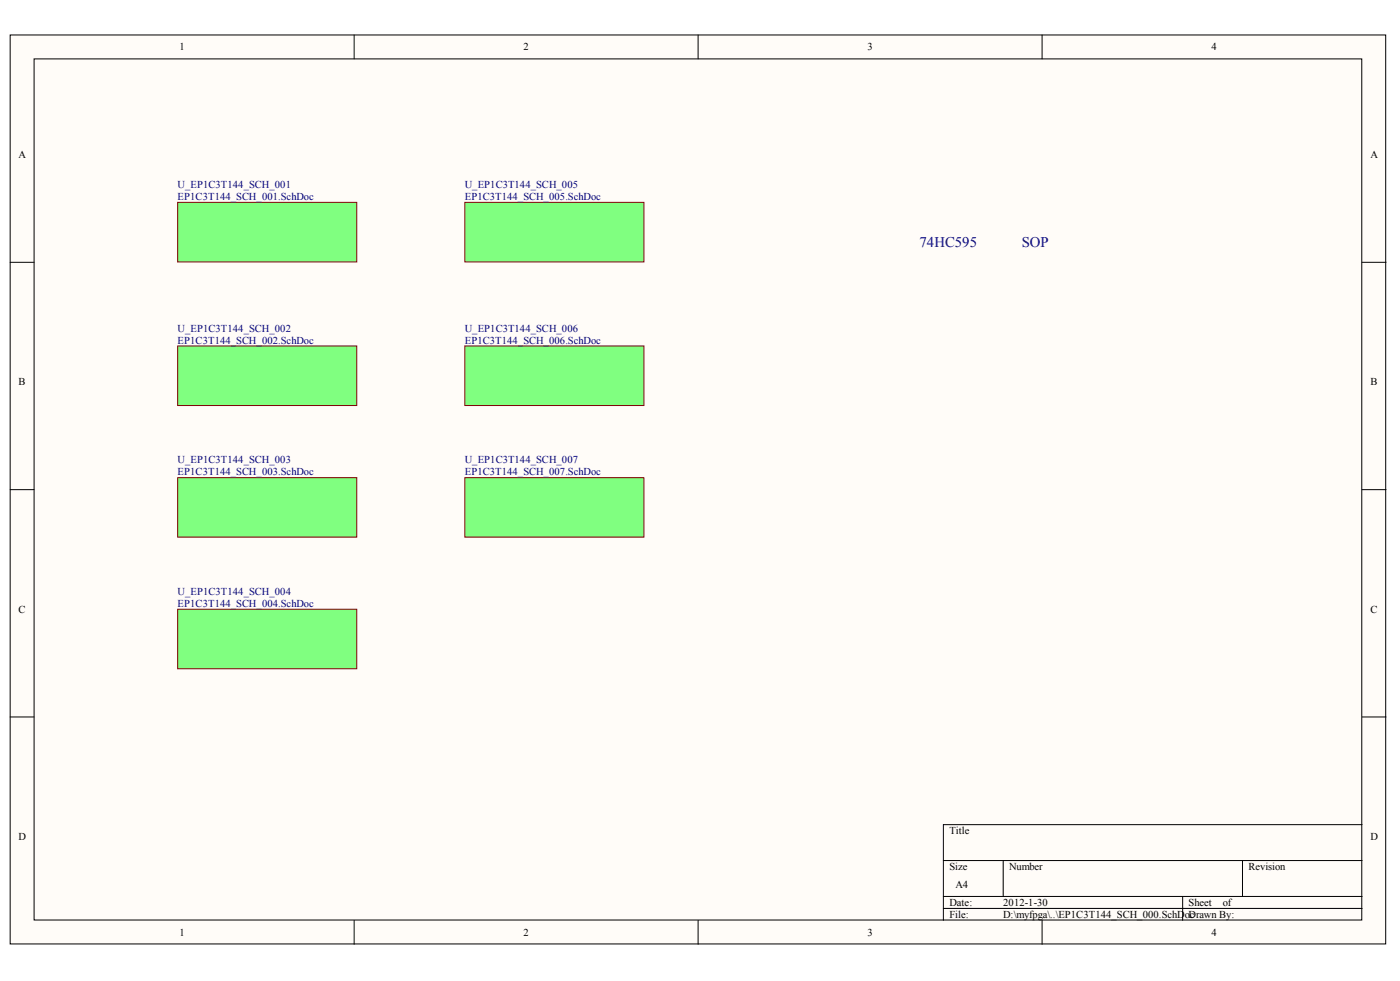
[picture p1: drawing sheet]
<svg xmlns="http://www.w3.org/2000/svg" width="291mm" height="204mm" viewBox="0 0 291 204" stroke-linecap="round" stroke-linejoin="round" font-family="sans-serif">
<defs><g id="words">
<g font-size="3.1" fill="#000080">
<text x="191.1" y="51.3">74HC595</text>
<text x="212.4" y="51.3">SOP</text>
</g>
<g font-size="2.2">
<text x="37.3" y="10.5">1</text>
<text x="108.8" y="10.5">2</text>
<text x="180.3" y="10.5">3</text>
<text x="251.9" y="10.5">4</text>
<text x="3.8" y="32.8">A</text>
<text x="284.9" y="32.8">A</text>
<text x="3.9" y="80.1">B</text>
<text x="284.9" y="80.1">B</text>
<text x="3.9" y="127.4">C</text>
<text x="284.9" y="127.4">C</text>
<text x="197.4" y="173.4">Title</text>
<text x="3.8" y="174.6">D</text>
<text x="284.9" y="174.6">D</text>
<text x="197.4" y="180.8">Size</text>
<text x="198.6" y="184.6">A4</text>
<text x="209.8" y="180.8">Number</text>
<text x="259.5" y="180.8">Revision</text>
<text x="197.4" y="188.3">Date:</text>
<text x="197.4" y="190.8">File:</text>
<text x="208.6" y="188.3">2012-1-30</text>
<text x="208.6" y="190.8">D:\myfpga\..\EP1C3T144_SCH_000.SchD</text>
<text x="246.3" y="190.8">oDrawn By:</text>
<text x="247.1" y="188.3">Sheet</text>
<text x="247.3" y="190.8">c</text>
<text x="254.2" y="188.3">of</text>
<text x="37.3" y="194.5">1</text>
<text x="108.8" y="194.5">2</text>
<text x="180.3" y="194.5">3</text>
<text x="251.9" y="194.5">4</text>
</g>
<g font-size="2.2" fill="#000080">
<text x="36.9" y="39.1">U_EP1C3T144_SCH_001</text>
<text x="36.9" y="41.6">EP1C3T144_SCH_001.SchDoc</text>
<text x="96.6" y="39.1">U_EP1C3T144_SCH_005</text>
<text x="96.6" y="41.6">EP1C3T144_SCH_005.SchDoc</text>
<text x="36.9" y="68.9">U_EP1C3T144_SCH_002</text>
<text x="36.9" y="71.4">EP1C3T144_SCH_002.SchDoc</text>
<text x="96.6" y="68.9">U_EP1C3T144_SCH_006</text>
<text x="96.6" y="71.4">EP1C3T144_SCH_006.SchDoc</text>
<text x="36.9" y="96.3">U_EP1C3T144_SCH_003</text>
<text x="36.9" y="98.8">EP1C3T144_SCH_003.SchDoc</text>
<text x="96.6" y="96.3">U_EP1C3T144_SCH_007</text>
<text x="96.6" y="98.8">EP1C3T144_SCH_007.SchDoc</text>
<text x="36.9" y="123.6">U_EP1C3T144_SCH_004</text>
<text x="36.9" y="126.1">EP1C3T144_SCH_004.SchDoc</text>
</g>
</g></defs>
<g fill="#fffcf8" stroke="#000" stroke-width=".21">
<path d="M2.1 7.3h286v188.9h-286z"/>
<path d="M7.1 12.2h276v179h-276z"/>
</g>
<g fill="none" stroke="#000" stroke-width=".21">
<path d="M73.6 7.3v4.9M145.1 7.3v4.9M216.6 7.3v4.9M2.1 54.5h5M283.2 54.5h4.9M2.1 101.8h5M283.2 101.8h4.9M2.1 149h5M283.2 149h4.9M196.1 178.9h87.1M208.6 178.9v7.4M258.3 178.9v7.4"/>
<path d="M283.2 171.4h-87.1v19.9M73.6 191.3v5M145.1 191.3v5M196.1 186.3h87.1M196.1 188.8h87.1M216.6 191.3v5M245.9 186.3v5"/>
</g>
<g fill="#80ff80" stroke="#800000" stroke-width=".21">
<path d="M36.9 42.1h37.3v12.3h-37.3z"/>
<path d="M36.9 71.9h37.3v12.4h-37.3z"/>
<path d="M36.9 99.3h37.3v12.3h-37.3z"/>
<path d="M36.9 126.6h37.3v12.4h-37.3z"/>
<path d="M96.6 42.1h37.3v12.3h-37.3z"/>
<path d="M96.6 71.9h37.3v12.4h-37.3z"/>
<path d="M96.6 99.3h37.3v12.3h-37.3z"/>
</g>
<use href="#words"/>
</svg>
